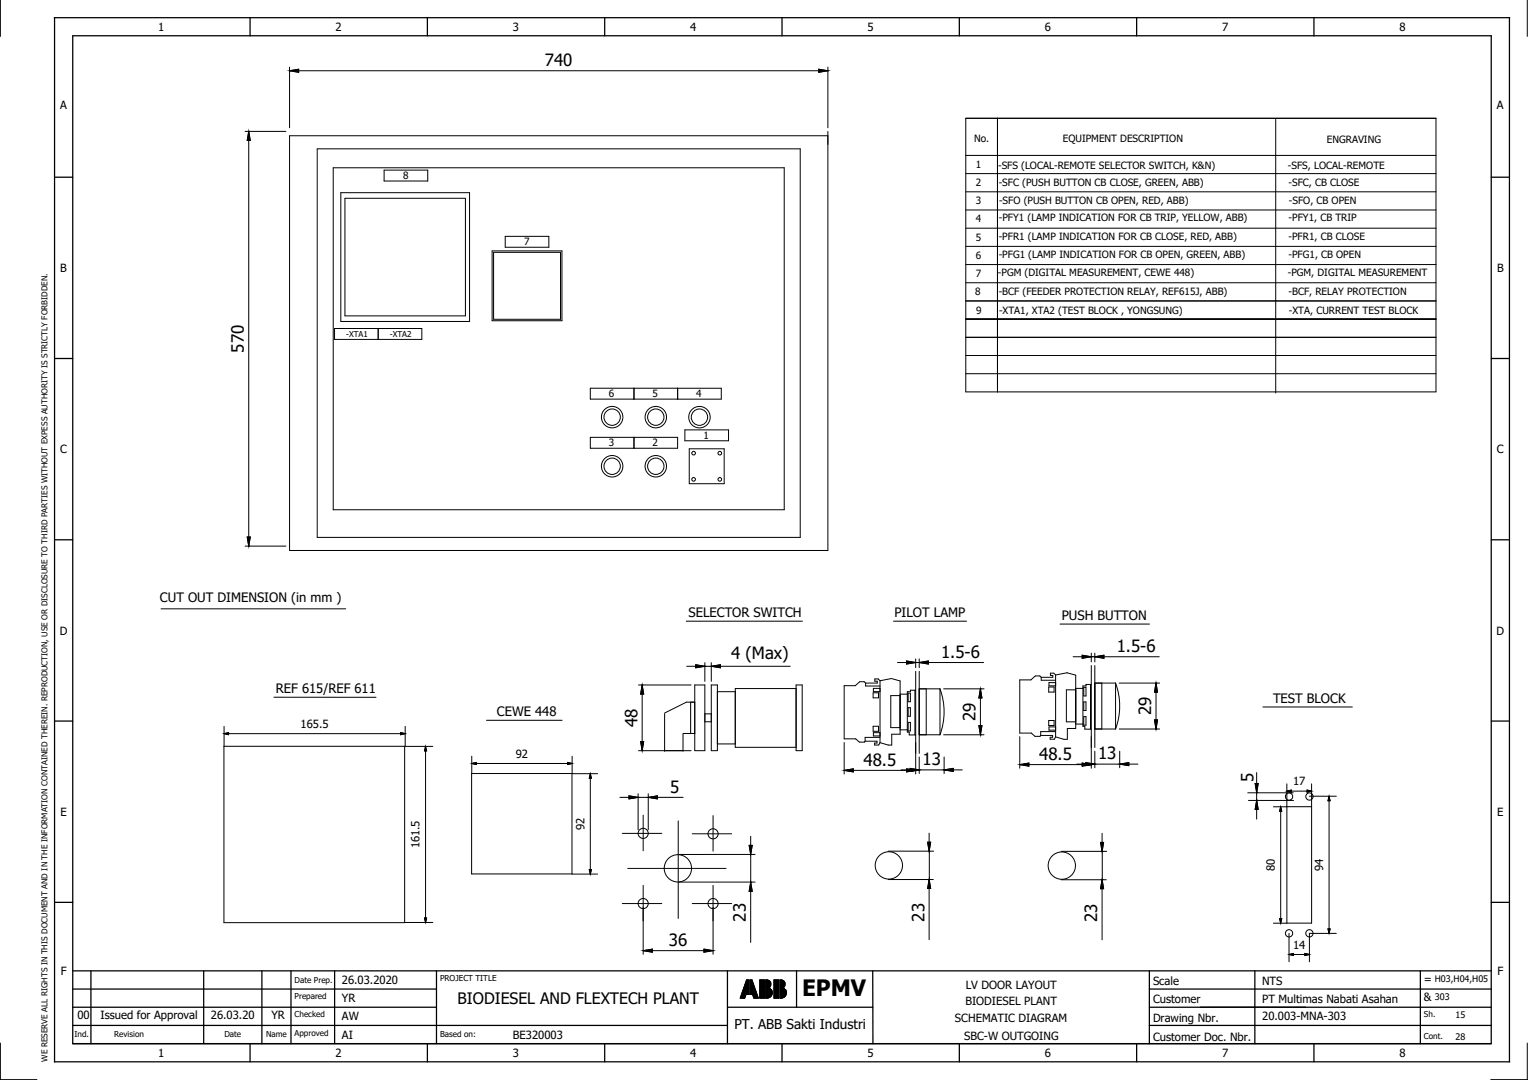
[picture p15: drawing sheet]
<svg xmlns="http://www.w3.org/2000/svg" width="297mm" height="210mm" viewBox="0 0 297 210" stroke-linecap="round" stroke-linejoin="round" font-family="sans-serif">
<defs><g id="words">
<text font-size="4.4" x="155.9" y="193.6">EPMV</text>
<g font-size="3.3">
<text x="105.9" y="12.8">740</text>
<text x="47.4" y="68.5" transform="rotate(-90 47.4 68.5)">570</text>
<text x="142.1" y="128">4 (Max)</text>
<text x="182.9" y="127.8">1.5-6</text>
<text x="217.1" y="126.7">1.5-6</text>
<text x="123.9" y="141.3" transform="rotate(-90 123.9 141.3)">48</text>
<text x="189.7" y="140.1" transform="rotate(-90 189.7 140.1)">29</text>
<text x="223.8" y="139" transform="rotate(-90 223.8 139)">29</text>
<text x="167.9" y="148.8">48.5</text>
<text x="179.3" y="148.7">13</text>
<text x="202" y="147.7">48.5</text>
<text x="213.5" y="147.6">13</text>
<text x="130.3" y="154">5</text>
<text x="243.6" y="152" transform="rotate(-90 243.6 152)">5</text>
<text x="145" y="179.1" transform="rotate(-90 145 179.1)">23</text>
<text x="179.7" y="179.1" transform="rotate(-90 179.7 179.1)">23</text>
<text x="213.3" y="179.2" transform="rotate(-90 213.3 179.2)">23</text>
<text x="130" y="183.8">36</text>
</g>
<text font-size="3.1" x="89" y="195.1">BIODIESEL AND FLEXTECH PLANT</text>
<text font-size="2.6" x="142.8" y="200">PT. ABB Sakti Industri</text>
<g font-size="2.5">
<text x="31.1" y="117">CUT OUT DIMENSION (in mm )</text>
<text x="133.9" y="119.9">SELECTOR SWITCH</text>
<text x="173.9" y="119.9">PILOT LAMP</text>
<text x="206.4" y="120.5">PUSH BUTTON</text>
<text x="53.6" y="134.7">REF 615/REF 611</text>
<text x="247.5" y="136.6">TEST BLOCK</text>
<text x="96.6" y="139.2">CEWE 448</text>
</g>
<g font-size="2.2">
<text x="30.8" y="6">1</text>
<text x="65.2" y="6">2</text>
<text x="99.7" y="6">3</text>
<text x="134.2" y="6">4</text>
<text x="168.7" y="6">5</text>
<text x="203.1" y="6">6</text>
<text x="237.6" y="6">7</text>
<text x="272.1" y="6">8</text>
<text x="11.7" y="21.2">A</text>
<text x="291" y="21.2">A</text>
<text x="11.7" y="52.9">B</text>
<text x="291" y="52.9">B</text>
<text x="11.7" y="88.1">C</text>
<text x="291" y="88.1">C</text>
<text x="11.6" y="123.3">D</text>
<text x="290.9" y="123.3">D</text>
<text x="58.4" y="141.4">165.5</text>
<text x="100.3" y="147.2">92</text>
<text x="251.4" y="152.6">17</text>
<text x="11.8" y="158.6">E</text>
<text x="113.6" y="161.3" transform="rotate(-90 113.6 161.3)">92</text>
<text x="291.1" y="158.6">E</text>
<text x="81.6" y="164.9" transform="rotate(-90 81.6 164.9)">161.5</text>
<text x="247.8" y="169.3" transform="rotate(-90 247.8 169.3)">80</text>
<text x="257.2" y="169.3" transform="rotate(-90 257.2 169.3)">94</text>
<text x="251.4" y="184.3">14</text>
<text x="11.8" y="189.5">F</text>
<text x="66.5" y="191.2">26.03.2020</text>
<text x="224.1" y="191.5">Scale</text>
<text x="245.4" y="191.5">NTS</text>
<text x="276.8" y="191.1">=</text>
<text x="291.1" y="189.5">F</text>
<text x="15.1" y="198">00</text>
<text x="19.5" y="198">Issued for Approval</text>
<text x="41" y="198">26.03.20</text>
<text x="52.8" y="198">YR</text>
<text x="66.5" y="194.8">YR</text>
<text x="187.7" y="195.4">BIODIESEL PLANT</text>
<text x="187.7" y="192.3">LV DOOR LAYOUT</text>
<text x="224.1" y="194.9">Customer</text>
<text x="245.4" y="195">PT Multimas Nabati Asahan</text>
<text x="276.8" y="194.6">&amp;</text>
<text x="66.5" y="198.3">AW</text>
<text x="66.5" y="201.8">AI</text>
<text x="99.7" y="201.8">BE320003</text>
<text x="185.6" y="198.6">SCHEMATIC DIAGRAM</text>
<text x="187.4" y="202.1">SBC-W OUTGOING</text>
<text x="224.1" y="198.6">Drawing Nbr.</text>
<text x="224.1" y="202.3">Customer Doc. Nbr.</text>
<text x="245.4" y="198.3">20.003-MNA-303</text>
<text x="30.8" y="205.4">1</text>
<text x="65.2" y="205.4">2</text>
<text x="99.7" y="205.4">3</text>
<text x="134.2" y="205.4">4</text>
<text x="168.7" y="205.4">5</text>
<text x="203.1" y="205.4">6</text>
<text x="237.6" y="205.4">7</text>
<text x="272.1" y="205.4">8</text>
</g>
<g font-size="1.9">
<text x="189.4" y="27.7">No.</text>
<text x="206.6" y="27.7">EQUIPMENT DESCRIPTION</text>
<text x="257.9" y="27.7">ENGRAVING</text>
<text x="78.4" y="34.8">8</text>
<text x="189.7" y="32.6">1</text>
<text x="194" y="32.9">-SFS (LOCAL-REMOTE SELECTOR SWITCH, K&amp;N)</text>
<text x="250.4" y="32.9">-SFS, LOCAL-REMOTE</text>
<text x="189.7" y="36.2">2</text>
<text x="189.7" y="39.7">3</text>
<text x="194.1" y="36.2">-SFC (PUSH BUTTON CB CLOSE, GREEN, ABB)</text>
<text x="194.2" y="39.7">-SFO (PUSH BUTTON CB OPEN, RED, ABB)</text>
<text x="250.5" y="36.2">-SFC, CB CLOSE</text>
<text x="250.6" y="39.7">-SFO, CB OPEN</text>
<text x="101.9" y="47.7">7</text>
<text x="189.7" y="43.2">4</text>
<text x="189.7" y="46.8">5</text>
<text x="194.1" y="46.6">-PFR1 (LAMP INDICATION FOR CB CLOSE, RED, ABB)</text>
<text x="194.2" y="43">-PFY1 (LAMP INDICATION FOR CB TRIP, YELLOW, ABB)</text>
<text x="250.5" y="46.6">-PFR1, CB CLOSE</text>
<text x="250.5" y="43">-PFY1, CB TRIP</text>
<text x="189.7" y="53.8">7</text>
<text x="189.7" y="50.3">6</text>
<text x="194" y="53.7">-PGM (DIGITAL MEASUREMENT, CEWE 448)</text>
<text x="194.1" y="50.2">-PFG1 (LAMP INDICATION FOR CB OPEN, GREEN, ABB)</text>
<text x="250.3" y="53.7">-PGM, DIGITAL MEASUREMENT</text>
<text x="250.5" y="50.2">-PFG1, CB OPEN</text>
<text x="189.6" y="57.2">8</text>
<text x="194.1" y="57.3">-BCF (FEEDER PROTECTION RELAY, REF615J, ABB)</text>
<text x="250.5" y="57.3">-BCF, RELAY PROTECTION</text>
<text x="189.8" y="61.1">9</text>
<text x="194.2" y="61">-XTA1, XTA2 (TEST BLOCK , YONGSUNG)</text>
<text x="250.6" y="61">-XTA, CURRENT TEST BLOCK</text>
<text x="118.4" y="77.2">6</text>
<text x="126.8" y="77.2">5</text>
<text x="135.3" y="77.2">4</text>
<text x="118.4" y="86.7">3</text>
<text x="126.8" y="86.7">2</text>
<text x="136.7" y="85.3">1</text>
</g>
<g font-size="1.8">
<text x="278.9" y="190.8">H03,H04,H05</text>
<text x="278.9" y="194.3">303</text>
<text x="282.9" y="197.9">15</text>
<text x="282.9" y="202.1">28</text>
</g>
<g font-size="1.6">
<text x="67.3" y="65.6">-XTA1</text>
<text x="75.8" y="65.6">-XTA2</text>
<text x="57.3" y="191">Date Prep.</text>
<text x="85.6" y="190.6">PROJECT TITLE</text>
<text x="57.3" y="194.2">Prepared</text>
<text x="57.3" y="197.8">Checked</text>
<text x="276.8" y="197.7">Sh.</text>
<text x="14.5" y="201.6">Ind.</text>
<text x="22.2" y="201.6">Revision</text>
<text x="43.6" y="201.6">Date</text>
<text x="51.7" y="201.6">Name</text>
<text x="57.3" y="201.3">Approved</text>
<text x="85.6" y="201.6">Based on:</text>
<text x="276.8" y="201.9">Cont.</text>
<text x="9.2" y="206.4" transform="rotate(-90 9.2 206.4)">WE RESERVE ALL RIGHTS IN THIS DOCUMENT AND IN THE INFORMATION CONTAINED THEREIN. REPRODUCTION, USE OR DISCLOSURE TO THIRD PARTIES WITHOUT EXPESS AUTHORITY IS STRICTLY FORBIDDEN.</text>
</g>
</g></defs>
<g fill="none" stroke="#000" stroke-width=".25">
<path d="M10.6 3.4h282.8v203h-282.8zM14.1 7h275.8v195.8h-275.8zM48.6 3.4v3.6M83.1 3.4v3.6M117.6 3.4v3.6M152 3.4v3.6M186.5 3.4v3.6M221 3.4v3.6M255.4 3.4v3.6M10.6 34.4h3.5M289.9 34.4h3.5M10.6 69.7h3.5"/>
<path d="M289.9 69.7h3.5M10.6 104.9h3.5M289.9 104.9h3.5M10.6 140.1h3.5M289.9 140.1h3.5M10.6 175.4h3.5M289.9 175.4h3.5M14.1 195.8h70.7M14.1 188.7h275.8M14.1 192.2h70.7M14.1 199.3h127.3M17.7 188.7v14.1"/>
<path d="M39.6 188.7v14.1M50.9 188.7v14.1M56.6 188.7v14.1M65.1 188.7v14.1M84.8 188.7v14.1M141.4 195.8h28.3M141.4 188.7v14.2M154.8 188.7v7.1M169.7 188.7v14.2M223.4 195.8h66.5M223.4 188.7v14.1M223.4 192.2h66.5"/>
<path d="M223.4 199.3h66.5M243.9 188.7v14.1M276.1 188.7v14.2M48.6 202.8v3.6M83.1 202.8v3.6M117.6 202.8v3.6M152 202.8v3.6M186.5 202.8v3.6M221 202.8v3.6M255.4 202.8v3.6"/>
</g>
<g fill="none" stroke="#000" stroke-width=".19">
<path d="M.1 0v7M296.9 0v7M56.3 13.8h.1M56.3 13v11.8M56.3 13.8l1.8-.3v.5zM58.1 13.8h101.1M159.2 13.5l1.7 .3-1.7 .2zM160.9 13.8h.1M160.9 13v11.8M47.6 25.5h8M48.4 25.5h.1M48.4 27.3v77.1"/>
<path d="M48.4 25.5l.2 1.8h-.5zM61.7 28.9h93.9v75.5h-93.9zM64.8 32.6h87.7v66.5h-87.7zM66.3 37.4h25v25.1h-25zM67.1 38.5h23.4v22.9h-23.4zM74.7 33.1h8.5v2.1h-8.5zM160.9 25.5v81.5h-104.6v-80.6h104.6M187.7 30.2h91.5M187.7 23h91.5v53.2h-91.5zM187.7 37.3h91.5M187.7 33.7h91.5M193.9 23v53.2"/>
<path d="M248 23.2v53.2M95.7 48.8h13.5v13.5h-13.5zM95.9 49h13.1v13.1h-13.1zM98.2 45.9h8.5v2.2h-8.5zM187.7 58.5h91.5M187.7 40.8h91.5M187.7 55h91.5M187.7 51.4h91.5M187.7 47.9h91.5M187.7 44.3h91.5M65 63.8h.1M65 63.8h17v2.2h-17z"/>
<path d="M73.5 63.8h.1M73.5 63.8v2.2M114.8 75.5h25.4v2.1h-25.4zM123.2 75.5v2.1M131.7 75.5v2.1M187.7 62h91.5M187.7 65.6h91.5M187.7 72.6h91.5M187.7 69.1h91.5M114.8 85h16.9v2.1h-16.9zM123.2 85v2.1M133.1 83.5h8.5v2.2h-8.5z"/>
<path d="M134 87.2h6.8v6.8h-6.8zM31.3 118.3h35.9M47.6 106.1h8M48.1 104.4h.5l-.2 1.7zM48.4 106.1h.1M53.2 135.5h19.9M94.6 140h14.7M124.1 133.1h10.3M124.8 133.1h.1M124.8 134.9v9.2M124.8 133.1l.3 1.8h-.6zM129.2 138.7v7.3"/>
<path d="M133.4 120.7h22.6M133.5 129.5h1.8M134.3 136.5v6.1M135.1 133.1h1.9v12.8h-1.9zM135.1 136.5h-1.7l-4.2 2.1M135.3 129.2l1.7 .3-1.7 .3zM137 129.5h.1M137 128.8v3.6M137 138.7h1.3M137 129.5h1.3M138.3 129.5h.1M138.3 133.1h1.2v12.8h-1.2z"/>
<path d="M138.3 128.8v3.6M138.3 129.5l1.7-.3v.6zM139.5 134.4h3.4M140 129.5h13.6M154.8 133.1h1.1v12.8h-1.1zM154.8 133.8h-11.9v11.4h11.9M168.3 132.8l-.3-.3h-.9l-.8 .8h-2.2v10.3h2.2l.8 .6h.9l.2-.1M168.3 132.8v.5h2.8M169.7 134.6h1.1v1h-1.1zM171.1 133.8h-1.3v.6h1.3M171.1 132.3v12M171.1 132.3l-.4-.3h-.6v.4h.4v.4h-2.2"/>
<path d="M171.1 132.3l2.2-.4 1.7 .4v10.4h-1.6v2.1h-.7l-1.6-.5M173.7 120.7h14.2M174.5 128.8h1.7M175 134.9h1.4M175 135.2h-1.8v6.2h1.8M176.2 128.5l1.8 .3-1.8 .3zM176.5 134.7h.5v1.7h-.5zM176.5 137.5h.5v1.7h-.5zM177.9 134.1v8.7M178 128.8h.1M178 134.1h-1v.3h-.6v7.9h.3v.5h1.3M178 128.1v1.7"/>
<path d="M178 130.5v19.9M178 128.8h.7M178.7 128.8h.1M178.7 128.1v1.7M178.7 130.5v15.9M178.7 133.9h4M178.7 128.8l1.8-.3v.6zM180.1 133.9v8.9M180.5 128.8h10.7M182.7 133.9a12.8 12.8 0 0 1 0 8.9M182.7 133.9v8.9M183.4 133.9h7.9"/>
<path d="M190.6 133.9h.1M190.6 133.9l.3 1.8h-.6zM190.6 135.7v5.3M202.4 131.6l-.3-.2h-.8l-.9 .7h-2.2v10.4h2.3l.7 .6h1l.1-.2M202.4 131.6v.6h2.8M203.9 133.5h1v1h-1zM205.2 132.7h-1.3v.6h1.3M205.2 131.2v12M205.2 131.2l-.4-.4h-.6v.5h.5v.3h-2.3M205.2 131.2l2.2-.4 1.7 .4v10.4h-1.6v2.1h-.7l-1.6-.5M206.1 121.3h17.3M208.6 127.6h1.8"/>
<path d="M209.1 134.1h-1.8v6.2h1.8M209.1 133.8h1.4M210.4 127.3l1.7 .3-1.7 .3zM210.7 133.6h.4v1.7h-.4zM210.7 136.4h.4v1.7h-.4zM210.7 139.3h.4v1.6h-.4zM212 133v8.7M212.1 127.6h.1M212.1 133h-1v.3h-.6v7.9h.4v.5h1.2M212.1 126.9v1.7M212.1 129.4v19.9M212.1 127.6h.7"/>
<path d="M212.8 127.6h.1M212.8 132.8h4.1M212.8 126.9v1.7M212.8 129.4v15.9M212.8 127.6l1.8-.3v.6zM214.2 132.8v8.9M214.6 127.6h10.8M216.9 132.8a12.8 12.8 0 0 1 0 8.9M216.9 132.8v8.9M217.6 132.8h7.8M224.4 139.9h.6l-.3 1.8zM224.7 132.8h.1"/>
<path d="M224.7 132.8l.3 1.7h-.6zM224.7 134.5v5.4M245.5 137.4h17.4M43.5 145l40.6 .1M43.6 141.2l-.1 38.1h35.2v-34.3M43.6 142.6l.8-.2v.4zM44.3 142.6h33.8M77.9 142.4l.9 .2-.9 .2zM78.8 141.2v3.9M82.7 145.1l.2 .8h-.4zM82.7 145.8v32.8M91.7 150.3h19.5v19.6h-19.5z"/>
<path d="M91.7 148.4l.9-.2v.4zM91.7 147v3.4M92.4 148.4h18.1M110.3 148.2l.9 .2-.9 .2zM111.2 147v3.4h5M114.8 151.1v18.1M114.8 150.4l.2 .8h-.4zM120.5 155h1.8M122.3 154.7l1.7 .3-1.7 .3zM124 155h.1M124 154.3v7M124 155h2"/>
<path d="M124.1 145.9h10.3M124.5 144.1h.6l-.3 1.8zM124.8 145.9h.1M125 158.4v7M126 155h.1M126 154.3v7M126 155l1.8-.3v.6zM127.8 155h5M131.8 159.5v19M132.8 142.6h2.3M132.8 142.7v3.3M137 140.3h1.3"/>
<path d="M138.6 158.5v6.9M139.5 144.6h3.4M164.1 149.7h.1M164.1 144.3v6.1M164.1 149.7l1.8-.3v.6zM165.9 149.7h10.3M168.2 144.1h2.3v.3h-.5v.4h.8l.3-.5M169.7 141.2h1.1v.9h-1.1zM171.1 143.3h-2.9v.8M171.1 142.4h-1.3v.6h1.3M175 141.8h1.4M175.2 149.6h1.7"/>
<path d="M176.2 149.4l1.8 .3-1.8 .3zM176.5 140.4h.5v1.7h-.5zM176.9 149.3l1.8 .3-1.8 .3zM178 149.7h.1M178.7 149.6h.1M178.7 147.1v3.2M178.7 142.8h4M178.7 149.6h4.8M183.4 142.8h7.9M183.5 149.6h.1M183.5 147.1v3.2M183.5 149.6l1.8-.3v.6z"/>
<path d="M185.3 149.6h1.8M190.3 141h.6l-.3 1.8zM190.6 142.8h.1M198.2 148.6h.1M198.2 143.2v6.1M198.2 148.6l1.8-.3v.6zM200 148.6h10.4M202.3 142.9h2.3v.4h-.4v.4h.8l.2-.5M203.9 140h1v1h-1zM205.2 142.2h-2.9v.7M205.2 141.3h-1.3v.6h1.3M209.1 140.7h1.4"/>
<path d="M209.3 148.5h1.8M210.4 148.3l1.7 .3-1.7 .3zM211.1 148.2l1.7 .3-1.7 .3zM212.1 148.6h.1M212.8 148.5h.1M212.8 146v3.2M212.8 141.7h4.1M212.8 148.5h4.9M217.6 141.7h7.8M217.7 148.5h.1M217.7 146v3.2M217.7 148.5l1.7-.3v.6z"/>
<path d="M219.4 148.5h1.8M224.7 141.7h.1M242.6 154.1h8.8M242.7 155.6h8.8M244 152.3h.6l-.3 1.7zM244.3 154h.1M244.3 155.5h.1M244.3 150.2v5.8M244.3 157.1v2.1M244.3 155.5l.3 1.8h-.6zM249 156.8l.2 .9h-.4zM249 157.5v21.2"/>
<path d="M250.2 152.3v27.1M250.2 153.8l.8-.2v.4zM250.9 153.8h3.4M254.1 153.6l.9 .2-.9 .2zM254.5 154.8h5.3M255 152.3v27.1h-7.5M255 156.8h-7.5M258.4 154.8l.2 .8h-.4zM258.4 155.5v25.2M78.7 179.3h5.4M82.5 178.4h.4l-.2 .9zM111.2 169.9h5"/>
<path d="M114.6 169h.4l-.2 .9zM121 162h7.7M121 175.6h7.7M122 168.8h19.1M125 172.1v13.4M131.9 171.4h14.9M134.6 162.1h7.6M134.6 175.6h7.6M138.6 172.1v13.4M145.6 164.3h.6l-.3 1.8zM145.9 166.1h.1M145.9 171.5h.1"/>
<path d="M145.9 162.5v1.8M145.9 173.2v10M145.9 171.5l.3 1.7h-.6zM145.9 166.1v5.3M146.8 166.1h-14.8M172.7 165.4h8.8M172.7 170.9h8.7M180.3 163.7h.6l-.3 1.8zM180.6 165.5h.1M180.6 170.9h.1M180.6 161.9v1.8M180.6 172.7v9.9"/>
<path d="M180.6 170.9l.3 1.8h-.6zM180.7 165.5v5.4M206.3 165.5h8.8M206.3 171h8.8M213.9 163.7h.6l-.3 1.8zM214.2 165.5h.1M214.2 171h.1M214.2 162v1.7M214.2 172.7v10M214.2 171l.3 1.7h-.6zM214.3 165.5v5.5M248.8 178.6h.4l-.2 .8z"/>
<path d="M125 184.8h.1M125 184.8l1.8-.3v.6zM126.8 184.8h10.1M136.9 184.5l1.7 .3-1.7 .3zM138.6 184.8h.1M143.9 193.9v.1M144 193.7v.3M144 193.6v.4M144.1 193.4v.6M144.1 193.3v.7M144.2 193.1v.9M144.3 193v1"/>
<path d="M144.3 192.8v1.2M144.4 192.6v1.4M144.4 192.5v1.5M144.5 192.3l-.6 1.7M144.5 192.3h1.1v1h-.6M144.5 192.3v1.7M144.6 192v.1M144.6 192.3v1.7M144.6 191.8v.3M144.7 191.7v.4M144.7 192.3v1.7M144.8 191.5v.6"/>
<path d="M144.8 192.3v1.7M144.8 191.4v.7M144.8 192.3v1.6M144.9 191.2v.9M144.9 192.3v1.4M144.9 191.1v1M144.9 192.3v1.3M145 190.9v1.2M145 192.3v1.1M145 193.3l-.2 .7h-.9M145 190.7v1.4M145 192.3v1"/>
<path d="M145.1 190.6v1.5M145.1 192.3v1M145.1 190.5h.5v1.6h-1.1zM145.1 190.5v1.6M145.2 190.5v1.6M145.2 192.3v1M145.3 190.5v1.6M145.3 192.3v1M145.4 190.5v1.6M145.4 192.3v1M145.5 190.5v1.6M145.5 192.3v1"/>
<path d="M145.8 190.5h.4l.6 1.6h-1zM145.8 190.5v1.6M145.8 192.3v1M145.9 190.5v1.6M145.9 192.3v1M146 190.5v1.6M146 192.3v1M146.1 190.5v1.6M146.1 192.3v1M146.2 190.5v1.6M146.2 192.3v1M146.2 190.6v1.5"/>
<path d="M146.3 193.3l.2 .7h.9M146.3 190.8v1.3M146.3 192.3v1M146.4 190.9v1.2M146.4 192.3v1.2M146.4 191.1v1M146.4 192.3v1.3M146.5 191.2v.9M146.5 192.3v1.5M146.5 191.4v.7M146.5 192.3v1.6M146.6 191.6v.5"/>
<path d="M146.6 192.3v1.7M146.6 191.7v.4M146.7 191.9v.2M146.7 192.3v1.7M146.7 192v.1M146.8 192.3v1.7M146.8 192.3h-1v1h.5M146.8 192.3l.6 1.7M146.8 192.4v1.6M146.9 192.5v1.5M147 192.7v1.3M147 192.8v1.2"/>
<path d="M147.1 193v1M147.1 193.1v.9M147.2 193.3v.7M147.2 193.5v.5M147.3 193.6v.4M147.3 193.8v.2M147.4 193.9v.1M147.7 190.5h.9v1.6h-.9zM147.7 192.3h.9v1.7h-.9zM147.7 190.5v1.6M147.7 192.3v1.7M147.8 190.5v1.6"/>
<path d="M147.8 192.3v1.7M147.9 190.5v1.6M147.9 192.3v1.7M148 190.5v1.6M148 192.3v1.7M148.1 190.5v1.6M148.1 192.3v1.7M148.2 190.5v1.6M148.2 192.3v1.7M148.3 190.5v1.6M148.3 192.3v1.7M148.4 190.5v1.6"/>
<path d="M148.4 192.3v1.7M148.5 190.5v1.6M148.5 192.3v1.7M148.6 190.5v1.6M148.6 192.3v1.7M148.8 190.5a.82 .82 0 0 1 1 .4 .82 .82 0 0 1-.3 1l.3 .2h-1zM148.8 192.3h1.2a1.08 1.08 0 0 1 0 1.2 1.08 1.08 0 0 1-1.2 .5zM148.9 190.5v1.6M148.9 192.3v1.7M149 190.5v1.6M149 192.3v1.7M149.1 190.5v1.6"/>
<path d="M149.1 192.3v1.7M149.2 190.5v1.6M149.2 192.3v1.7M149.3 190.5v1.6M149.3 192.3v1.7M149.4 190.5v1.6M149.4 192.3v1.6M149.5 190.6v1.5M149.5 192.3v1.6M149.6 190.6v1.3M149.6 192v.1M149.6 192.3v1.6"/>
<path d="M149.6 190.7v1.2M149.7 190.7v1.1M149.7 192v.1M149.7 192.3v1.5M149.7 190.8v.9M149.7 192.1h.1M149.8 190.9v.7M149.8 192.3v1.4M149.8 191v.5M149.9 192.3v1.3M150 192.4v1.1M150.1 192.5v.9"/>
<path d="M150.1 192.7v.5M150.4 190.5h1v1.6h-1zM150.4 192.3h1v1.7h-1zM150.5 190.5v1.6M150.5 192.3v1.7M150.6 190.5v1.6M150.6 192.3v1.7M150.7 190.5v1.6M150.7 192.3v1.7M150.8 190.5v1.6M150.8 192.3v1.7M150.9 190.5v1.6"/>
<path d="M150.9 192.3v1.7M151 190.5v1.6M151 192.3v1.7M151.1 190.5v1.6M151.1 192.3v1.7M151.2 190.5v1.6M151.2 192.3v1.7M151.3 190.5v1.6M151.3 192.3v1.7M151.7 190.5v1.6M151.7 192.3v1.7M151.8 190.5v1.6"/>
<path d="M151.8 192.3v1.7M151.8 190.5a.8 .8 0 0 1 .8 .6 .8 .8 0 0 1-.4 .8l.3 .2M151.8 190.5h-.2v1.6h.9M151.9 190.5v1.6M151.9 192.3v1.7M152 190.5v1.6M152 192.3v1.7M152.1 190.5v1.6M152.1 192.3v1.7M152.2 190.5v1.6M152.2 192.3v1.6M152.3 190.6v1.5"/>
<path d="M152.3 192.3v1.6M152.3 190.6v1.3M152.3 192v.1M152.4 190.7v1.1M152.4 192v.1M152.4 192.3v1.6M152.4 192.3v1.5M152.5 190.8v.9M152.5 192.1h.1M152.5 192.3v1.5M152.5 190.9v.7M152.5 192.3v1.4"/>
<path d="M152.6 191v.5M152.6 192.3v1.4M152.7 192.3v1.3M152.7 192.3a1.06 1.06 0 0 1-.9 1.7M152.7 192.3h-1.1v1.7h.2M152.8 192.4v1.1M152.8 192.5v.9M152.9 192.7v.5M250.6 185.5l.9-.2v.4zM250.6 181.4v5.5M251.3 185.5h2.5M253.7 185.3l.8 .2-.8 .2z"/>
<path d="M258.2 180.5h.4l-.2 .9zM259.8 181.4h-5.3v5.5M.1 202.8v7h7M296.9 202.8v7h-7.1"/>
<circle cx="119" cy="81.1" r="2.09"/>
<circle cx="119" cy="90.6" r="2.09"/>
<circle cx="119" cy="90.6" r="1.59"/>
<circle cx="119" cy="81.1" r="1.59"/>
<circle cx="127.5" cy="81.1" r="2.09"/>
<circle cx="127.5" cy="90.6" r="2.09"/>
<circle cx="127.5" cy="90.6" r="1.59"/>
<circle cx="127.5" cy="81.1" r="1.59"/>
<circle cx="134.8" cy="93.2" r=".35"/>
<circle cx="134.8" cy="88.1" r=".35"/>
<circle cx="136" cy="81.1" r="2.09"/>
<circle cx="136" cy="81.1" r="1.59"/>
<circle cx="139.9" cy="93.2" r=".35"/>
<circle cx="139.9" cy="88.1" r=".35"/>
<circle cx="250.6" cy="154.8" r=".71"/>
<circle cx="254.5" cy="154.8" r=".71"/>
<circle cx="125" cy="175.6" r=".99"/>
<circle cx="125" cy="162" r=".99"/>
<circle cx="131.8" cy="168.8" r="2.65"/>
<circle cx="138.6" cy="162.1" r=".99"/>
<circle cx="138.6" cy="175.6" r=".99"/>
<circle cx="172.8" cy="168.2" r="2.65"/>
<circle cx="206.4" cy="168.2" r="2.65"/>
<circle cx="250.6" cy="181.4" r=".71"/>
<circle cx="254.5" cy="181.4" r=".71"/>
</g>
<g fill="#000" stroke="#000" stroke-width=".19">
<path d="M56.3 13.8l1.8-.3v.5zM159.2 13.5l1.7 .3-1.7 .2zM48.4 25.5l.2 1.8h-.5zM48.1 104.4h.5l-.2 1.7zM124.8 133.1l.3 1.8h-.6zM135.3 129.2l1.7 .3-1.7 .3zM138.3 129.5l1.7-.3v.6zM176.2 128.5l1.8 .3-1.8 .3zM178.7 128.8l1.8-.3v.6zM190.6 133.9l.3 1.8h-.6zM210.4 127.3l1.7 .3-1.7 .3zM212.8 127.6l1.8-.3v.6z"/>
<path d="M224.7 132.8l.3 1.7h-.6zM224.4 139.9h.6l-.3 1.8zM43.6 142.6l.8-.2v.4zM77.9 142.4l.9 .2-.9 .2zM82.7 145.1l.2 .8h-.4zM91.7 148.4l.9-.2v.4zM110.3 148.2l.9 .2-.9 .2zM114.8 150.4l.2 .8h-.4zM122.3 154.7l1.7 .3-1.7 .3zM124.5 144.1h.6l-.3 1.8zM126 155l1.8-.3v.6zM164.1 149.7l1.8-.3v.6z"/>
<path d="M176.2 149.4l1.8 .3-1.8 .3zM176.9 149.3l1.8 .3-1.8 .3zM183.5 149.6l1.8-.3v.6zM190.3 141h.6l-.3 1.8zM198.2 148.6l1.8-.3v.6zM210.4 148.3l1.7 .3-1.7 .3zM211.1 148.2l1.7 .3-1.7 .3zM217.7 148.5l1.7-.3v.6zM244 152.3h.6l-.3 1.7zM244.3 155.5l.3 1.8h-.6zM249 156.8l.2 .9h-.4zM250.2 153.8l.8-.2v.4z"/>
<path d="M254.1 153.6l.9 .2-.9 .2zM258.4 154.8l.2 .8h-.4zM82.5 178.4h.4l-.2 .9zM114.6 169h.4l-.2 .9zM145.6 164.3h.6l-.3 1.8zM145.9 171.5l.3 1.7h-.6zM180.3 163.7h.6l-.3 1.8zM180.6 170.9l.3 1.8h-.6zM213.9 163.7h.6l-.3 1.8zM214.2 171l.3 1.7h-.6zM248.8 178.6h.4l-.2 .8zM125 184.8l1.8-.3v.6z"/>
<path d="M136.9 184.5l1.7 .3-1.7 .3zM250.6 185.5l.9-.2v.4zM253.7 185.3l.8 .2-.8 .2zM258.2 180.5h.4l-.2 .9z"/>
</g>
<use href="#words"/>
</svg>
